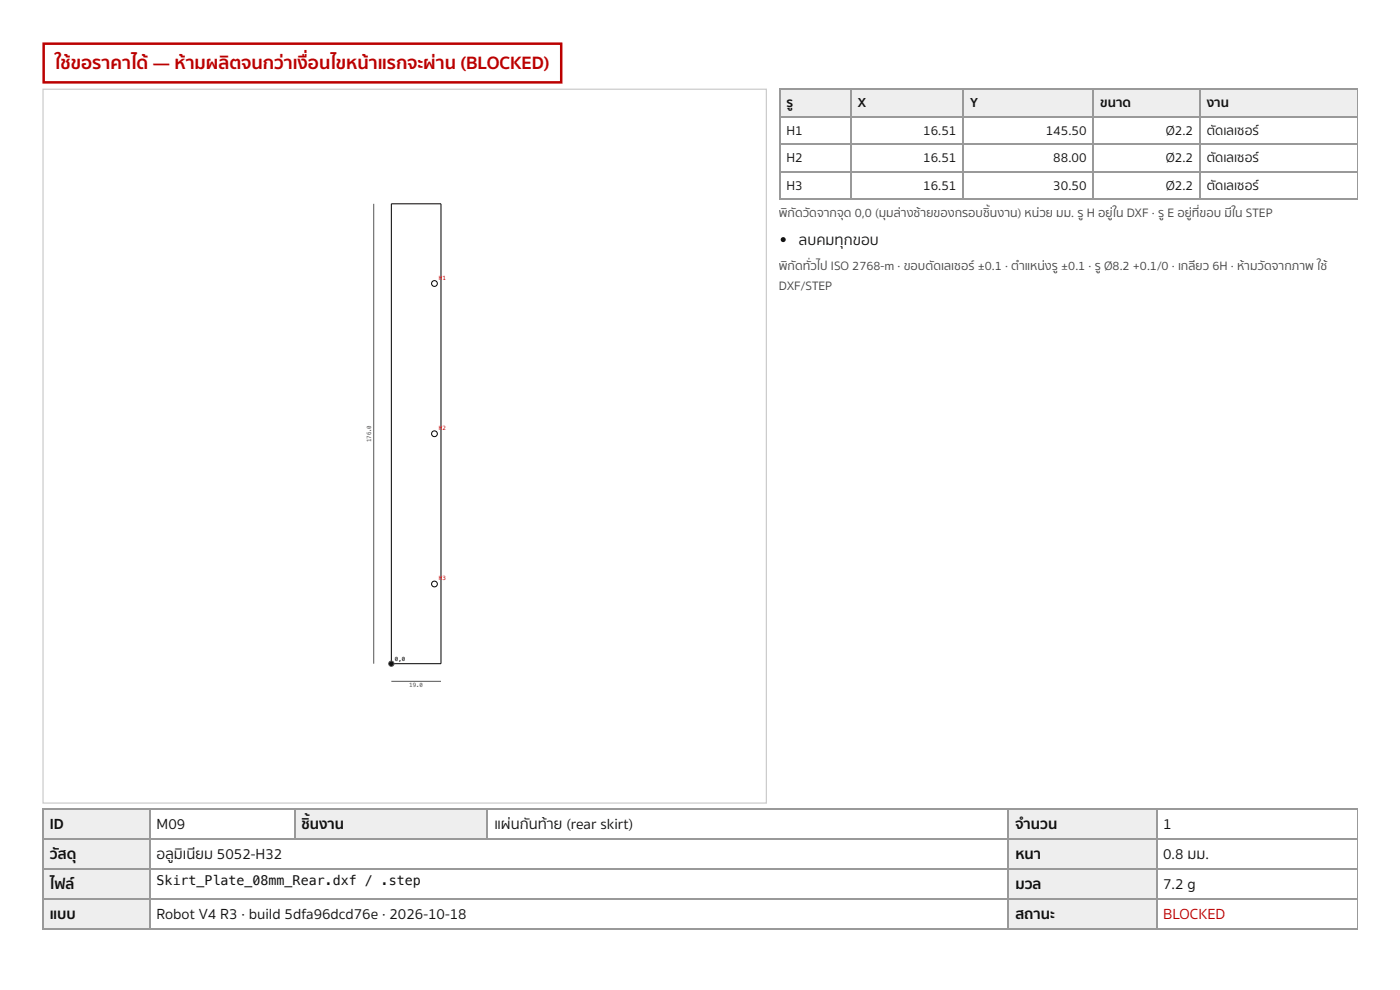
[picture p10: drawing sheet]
<svg xmlns="http://www.w3.org/2000/svg" width="297mm" height="210mm" viewBox="0 0 297 210" stroke-linecap="round" stroke-linejoin="round" font-family="sans-serif">
<defs><g id="words">
<text font-size="3.9" fill="#b00" x="11.6" y="14.6">ใช้ ขอราคาได้ — ห้ ามผลิ ตจนกว่ าเงื่ อนไขหน้ าแรกจะผ่ าน (BLOCKED)</text>
<g font-size="3.2" fill="#111">
<text x="169.5" y="51.9">ลบคมทุ กขอบ</text>
<text x="10.6" y="175.7">ID</text>
<text x="33.2" y="175.7">M09</text>
<text x="63.9" y="175.7">ชิ้ นงาน</text>
<text x="104.9" y="175.7">แผ่ นกั นท้ าย (rear skirt)</text>
<text x="215.4" y="175.7">จำ</text>
<text x="218.7" y="175.7">นวน</text>
<text x="246.8" y="175.7">1</text>
<text x="10.6" y="182">วั สดุ</text>
<text x="33.2" y="182">อลู มิ เนี ยม 5052-H32</text>
<text x="215.4" y="182">หนา</text>
<text x="246.8" y="182">0.8 มม.</text>
<text x="10.6" y="188.4">ไฟล์</text>
<text x="215.4" y="188.4">มวล</text>
<text x="246.8" y="188.4">7.2 g</text>
<text x="10.6" y="194.7">แบบ</text>
<text x="33.2" y="194.7">Robot V4 R3 · build 5dfa96dcd76e · 2026-10-18</text>
<text x="215.4" y="194.7">สถานะ</text>
</g>
<text font-size="3.2" fill="#b00" x="246.8" y="194.7">BLOCKED</text>
<g font-size="2.8" fill="#111">
<text x="166.8" y="22.8">รู</text>
<text x="182" y="22.8">X</text>
<text x="205.8" y="22.8">Y</text>
<text x="233.4" y="22.8">ขนาด</text>
<text x="256" y="22.8">งาน</text>
<text x="166.8" y="28.6">H1</text>
<text x="195.9" y="28.6">16.51</text>
<text x="221.9" y="28.6">145.50</text>
<text x="247.3" y="28.6">Ø2.2</text>
<text x="256" y="28.6">ตั ดเลเซอร์</text>
<text x="166.8" y="34.4">H2</text>
<text x="195.9" y="34.4">16.51</text>
<text x="223.5" y="34.4">88.00</text>
<text x="247.3" y="34.4">Ø2.2</text>
<text x="256" y="34.4">ตั ดเลเซอร์</text>
<text x="166.8" y="40.2">H3</text>
<text x="195.9" y="40.2">16.51</text>
<text x="223.5" y="40.2">30.50</text>
<text x="247.3" y="40.2">Ø2.2</text>
<text x="256" y="40.2">ตั ดเลเซอร์</text>
<text x="33.2" y="187.6">Skirt_Plate_08mm_Rear.dxf / .step</text>
</g>
<g font-size="2.6" fill="#444">
<text x="165.2" y="46">พิ กั ดวั ดจากจุ ด 0,0 (มุ มล่ างซ้ ายของกรอบชิ้ นงาน) หน่ วย มม. รู H อยู่ ใน DXF · รู E อยู่ ที่ ขอบ มี ใน STEP</text>
<text x="165.2" y="57.2">พิ กั ดทั่ วไป ISO 2768-m · ขอบตั ดเลเซอร์ ±0.1 · ตำ</text>
<text x="217.4" y="57.2">แหน่ งรู ±0.1 · รู Ø8.2 +0.1/0 · เกลี ยว 6H · ห้ ามวั ดจากภาพ ใช้</text>
<text x="165.2" y="61.4">DXF/STEP</text>
</g>
<g font-size="1.2" fill="#c00">
<text x="93.1" y="59.3">H</text>
<text x="93.8" y="59.3">1</text>
<text x="93.1" y="91.1">H</text>
<text x="93.8" y="91.1">2</text>
<text x="93.1" y="123">H</text>
<text x="93.8" y="123">3</text>
</g>
<g font-size="1.2" fill="#555">
<text x="78.7" y="93.8" transform="rotate(-90 78.7 93.8)">176.0</text>
<text x="86.8" y="145.7">19.0</text>
</g>
<text font-size="1.2" x="83.8" y="140">0,0</text>
</g></defs>
<path d="M9.3 9.3h109.8v8.2h-109.8z" fill="none" stroke="#b00" stroke-width=".53"/>
<path d="M9.1 18.9h153.5v151.4h-153.5z" fill="none" stroke="#ccc" stroke-width=".26"/>
<g fill="none" stroke="#000" stroke-width=".21">
<path d="M83 43.2h10.6v97.5h-10.6z"/>
<circle cx="92.2" cy="60.1" r=".61"/>
<circle cx="92.2" cy="92" r=".61"/>
<circle cx="92.2" cy="123.8" r=".61"/>
</g>
<g fill="none" stroke="#555" stroke-width=".21">
<path d="M79.3 43.2v97.5M83 144.4h10.6"/>
<circle cx="83" cy="140.7" r=".55"/>
</g>
<circle cx="83" cy="140.7" r=".55" fill="#000"/>
<g fill="#eee">
<path d="M165.4 19h15v5.9h-15z"/>
<path d="M180.4 19h23.9v5.9h-23.9z"/>
<path d="M204.3 19h27.7v5.9h-27.7z"/>
<path d="M232 19h22.5v5.9h-22.5z"/>
<path d="M254.5 19h33.5v5.9h-33.5z"/>
</g>
<path d="M165.4 18.9h122.6M165.5 18.8v23.5M180.6 18.8v23.5M204.4 18.8v23.5M231.9 18.8v23.5M254.7 18.8v23.5M165.4 24.7h122.6M165.4 30.6h122.6M165.4 36.4h122.6M165.4 42.2h122.6" fill="none" stroke="#999" stroke-width=".26"/>
<path d="M288 18.8v23.5" fill="none" stroke="#999" stroke-width=".21"/>
<circle cx="166.2" cy="50.8" r=".53" fill="#111"/>
<g fill="#eee">
<path d="M9.3 171.4h22.4v6.4h-22.4z"/>
<path d="M62.4 171.4h41.1v6.4h-41.1z"/>
<path d="M214 171.4h31.3v6.4h-31.3z"/>
<path d="M9.3 177.8h22.4v6.3h-22.4z"/>
<path d="M214 177.8h31.3v6.3h-31.3z"/>
<path d="M9.3 184.1h22.4v6.4h-22.4z"/>
<path d="M214 184.1h31.3v6.4h-31.3z"/>
<path d="M9.3 190.5h22.4v6.3h-22.4z"/>
<path d="M214 190.5h31.3v6.3h-31.3z"/>
</g>
<path d="M9 171.6h279M9 177.9h279M9.1 171.4v25.7M31.9 171.4v25.7M62.6 171.4v6.7M103.3 171.4v6.7M213.9 171.4v25.7M245.4 171.4v25.7M9 184.3h279M9 190.6h279M9 197h279" fill="none" stroke="#999" stroke-width=".26"/>
<path d="M288 171.4v25.7" fill="none" stroke="#999" stroke-width=".21"/>
<use href="#words"/>
</svg>
